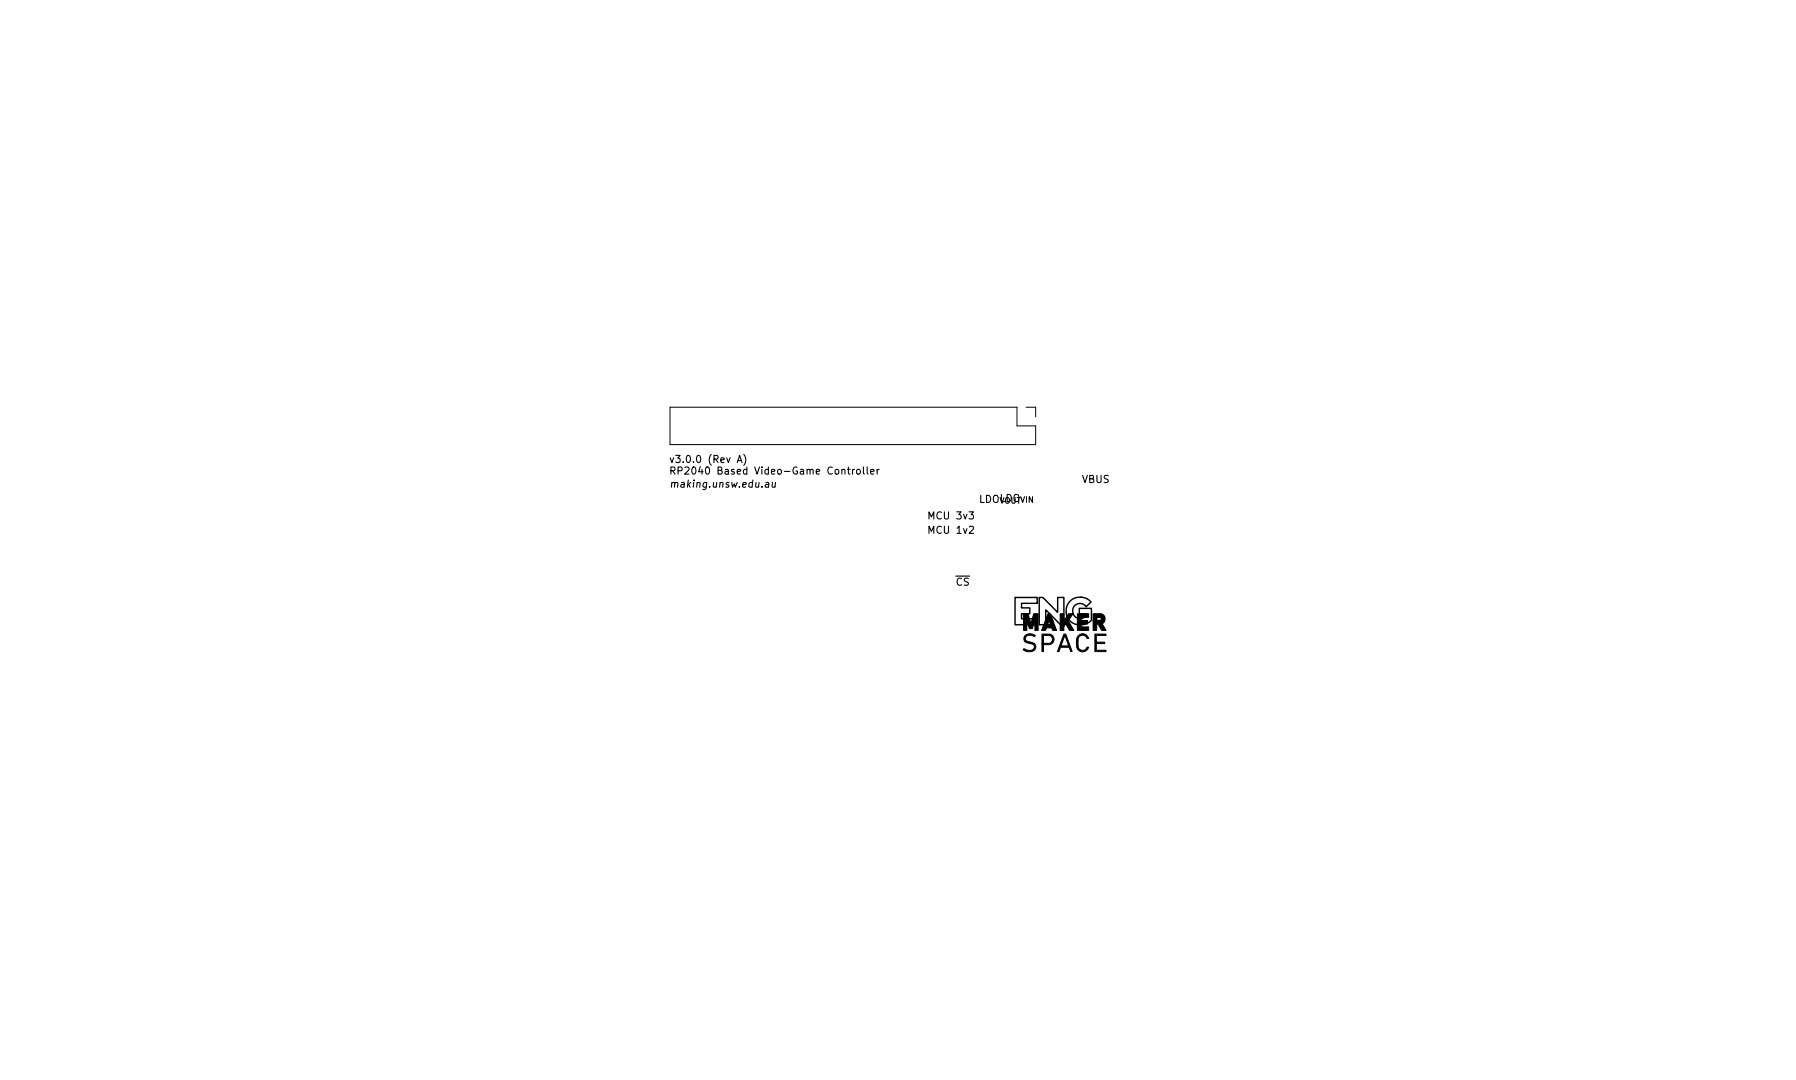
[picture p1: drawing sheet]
<svg xmlns="http://www.w3.org/2000/svg" width="250mm" height="150mm" viewBox="0 0 250 150" stroke-linecap="round" stroke-linejoin="round" font-family="sans-serif">
<defs><g id="words">
<g font-size="1.4">
<text x="93.1" y="64.4">v3.0.0 (Rev A)</text>
<text x="93.1" y="66">RP2040 Based Video-Game Controller</text>
<text x="93.1" y="67.8">making.unsw.edu.au</text>
<text x="138" y="69.8">LDO_{VIN}</text>
<text x="150.7" y="67.2">VBUS</text>
<text x="129.5" y="74.3">MCU 1v2</text>
<text x="129.5" y="72.3">MCU 3v3</text>
<text x="132.6" y="81.5">~{CS}</text>
</g>
</g></defs>
<g fill="none" stroke="#000" stroke-width=".15">
<path d="M102.7 64.4l.3-1 .3 1M102.8 64.1h.4M103.6 63.2a1.15 1.15 0 0 1 0 1.5M107.6 67.1l-.1 .7h.3l.1-.1M108 67.1l-.1 .7M118.7 65.3v.7M119 65.3l-.3 .2M119.4 65.4l.2-.1 .2 .2v.3l-.2 .2-.2-.1-.1-.1zM120.2 65v.8l.2 .2M120.8 65v.8l.1 .2M121.2 65.6l.5-.1v-.1l-.3-.1-.2 .2 .1 .4h.4M122.1 65.3v.7"/>
<path d="M122.4 65.3l-.3 .2M136.6 68.9v1h.5M137.4 68.9a.51 .51 0 0 1 .6 .5 .51 .51 0 0 1-.6 .5z"/>
</g>
<path d="M93.3 56.7h48.3v2.6h2.6v2.6h-50.9zM142.9 56.7h1.3v1.3M152.7 85.9h.6l.1 .2-.1 .2h-.6z" fill="none" stroke="#000" stroke-width=".14"/>
<path d="M141.4 83.1h3v.9h-2.1v.6h1.1v.8h-1.1v.7h2.1v.8h-3zM144.7 83.1h.5l2 2.1 .1-2.1h.9v3.8h-.5l-2-2-.1 2h-.9zM149 83.7a2.06 2.06 0 0 1 2.9 .1l-.6 .6a1.04 1.04 0 0 0-1.5-.2 1.04 1.04 0 0 0-.3 1.4 1.04 1.04 0 0 0 1.4 .4l.2-.1 .1-.5h-.9v-.7h1.7v1.6a2 2 0 0 1-2.9 .2 2 2 0 0 1-.1-2.8z" fill="none" stroke="#000" stroke-width=".2"/>
<path d="M142.5 85.4h.7l.3 1.3 .5-1.3h.6v2.3h-.5v-1.1l-.3 .9h-.4l-.4-.9v1.1h-.5zM142.8 88.4a1.17 1.17 0 0 1 1.4 0l-.1 .2a.75 .75 0 0 0-1.3 .2l.2 .4 .7 .2a.64 .64 0 0 1 .6 .7 .64 .64 0 0 1-.6 .6h-.7l-.5-.3a.35 .35 0 0 1 .5 .1 .67 .67 0 0 0 1-.5l-.1-.3-.8-.2a.6 .6 0 0 1-.5-.5 .6 .6 0 0 1 .2-.6zM145.1 88.2h1a.73 .73 0 0 1 .7 .8 .73 .73 0 0 1-.8 .7h-.7v1h-.2v-1.2h1a.56 .56 0 0 0 .5-.5 .56 .56 0 0 0-.5-.6h-.8v1.1h-.2zM145.9 85.4h.4l.3 1h-.5l-.2 .5h.4l-.2-.5h.5l.5 1.3h-.5l-.1-.3h-.8l-.1 .3h-.5zM147.6 85.4h.6v.9l.6-.9h.6l-.6 1 .7 1.3h-.6l-.4-.8-.3 .3v.5h-.6zM148.2 88.2h.2l.9 2.5h-.2l-.2-.6h-1.2l-.2 .6h-.2l.3-.8h1.2l-.5-1.4-.5 1.4h-.2zM150.2 88.4a.85 .85 0 0 1 1.4 .5h-.2a.64 .64 0 0 0-.8-.5 .64 .64 0 0 0-.5 .7 1.19 1.19 0 0 0 .3 1.3 .64 .64 0 0 0 1-.3h.2a.85 .85 0 0 1-.9 .6 .85 .85 0 0 1-.8-.8l.1-1.1zM150 85.4h1.6v.5h-1.1v.4h.9v.5h-.9v.4h1.1v.5h-1.6zM152.2 85.4h1.2a.79 .79 0 0 1 .5 .7 .79 .79 0 0 1-.4 .7l.5 .9h-.6l-.5-.9h-.2v.9h-.5v-1.4h1.1l.1-.2-.1-.2h-.6v.4h-.5zM152.5 88.2h1.5v.2h-1.3v1h1.1v.2h-1.1v.9h1.3v.2h-1.5z" fill="#000" stroke="#000" stroke-width=".14"/>
<use href="#words"/>
</svg>
